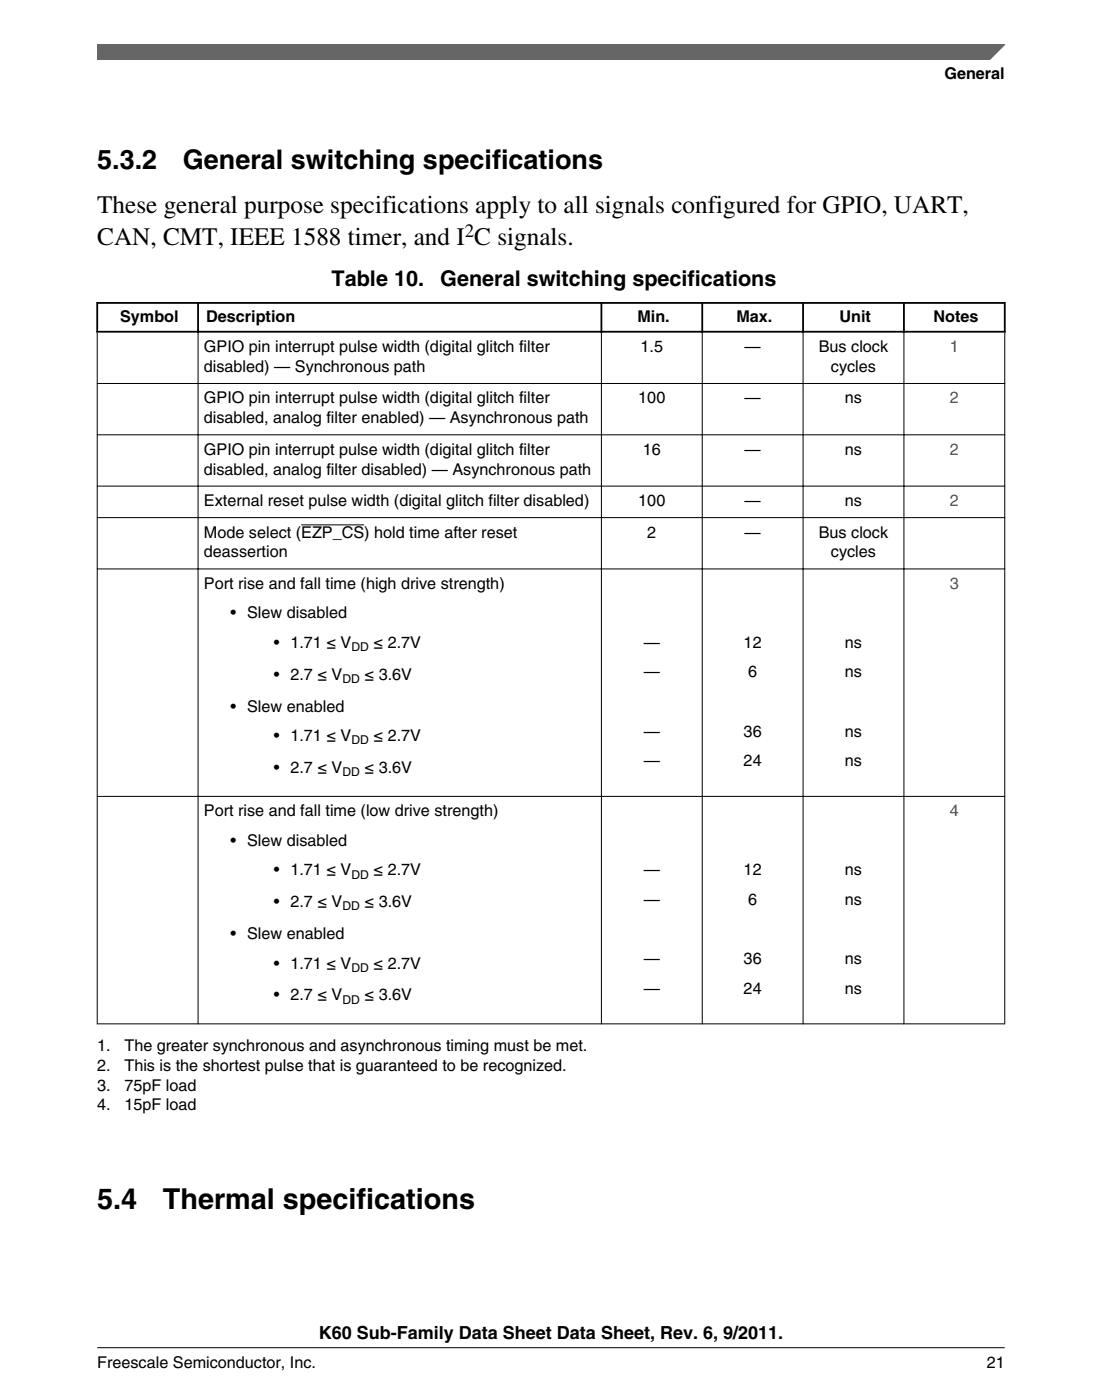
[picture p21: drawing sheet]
<svg xmlns="http://www.w3.org/2000/svg" width="216mm" height="274mm" viewBox="0 0 216 274" stroke-linecap="round" stroke-linejoin="round" font-family="sans-serif">
<defs><g id="words">
<g font-size="5.6">
<text x="19.1" y="236.9">5.4</text>
<text x="31.9" y="236.9">Thermal specifications</text>
</g>
<g font-size="5.3">
<text x="19" y="33.1">5.3.2</text>
<text x="35.8" y="33.1">General switching specifications</text>
</g>
<g font-size="4.9">
<text x="19" y="41.7">These general purpose specifications apply to all signals configured for GPIO, UART,</text>
<text x="19" y="48">CAN, CMT, IEEE 1588 timer, and I C signals.</text>
</g>
<g font-size="4.2">
<text x="65" y="56">Table 10.</text>
<text x="86.3" y="56">General switching specifications</text>
</g>
<text font-size="3.7" x="91.1" y="46.4">2</text>
<text font-size="3.5" x="62.5" y="262.3">K60 Sub-Family Data Sheet Data Sheet, Rev. 6, 9/2011.</text>
<g font-size="3.2">
<text x="185" y="15.5">General</text>
<text x="23.5" y="63">Symbol</text>
<text x="40.4" y="63">Description</text>
<text x="124.9" y="63">Min.</text>
<text x="144.3" y="63">Max.</text>
<text x="164.5" y="63">Unit</text>
<text x="182.9" y="63">Notes</text>
<text x="40" y="69">GPIO pin interrupt pulse width (digital glitch filter</text>
<text x="125.5" y="69">1.5</text>
<text x="145.9" y="69">—</text>
<text x="160.4" y="69">Bus clock</text>
<text x="40" y="72.9">disabled) — Synchronous path</text>
<text x="162.8" y="72.9">cycles</text>
<text x="40" y="79.1">GPIO pin interrupt pulse width (digital glitch filter</text>
<text x="40" y="82.9">disabled, analog filter enabled) — Asynchronous path</text>
<text x="125.1" y="79.1">100</text>
<text x="145.9" y="79.1">—</text>
<text x="165.5" y="79.1">ns</text>
<text x="40" y="89.1">GPIO pin interrupt pulse width (digital glitch filter</text>
<text x="125.9" y="89.1">16</text>
<text x="145.9" y="89.1">—</text>
<text x="165.5" y="89.1">ns</text>
<text x="40" y="93">disabled, analog filter disabled) — Asynchronous path</text>
<text x="40" y="99.2">External reset pulse width (digital glitch filter disabled)</text>
<text x="125.1" y="99.2">100</text>
<text x="145.9" y="99.2">—</text>
<text x="165.5" y="99.2">ns</text>
<text x="40" y="105.3">Mode select (EZP_CS) hold time after reset</text>
<text x="126.8" y="105.3">2</text>
<text x="145.9" y="105.3">—</text>
<text x="160.4" y="105.3">Bus clock</text>
<text x="40" y="109.2">deassertion</text>
<text x="162.8" y="109.2">cycles</text>
<text x="40" y="115.4">Port rise and fall time (high drive strength)</text>
<text x="45.2" y="121.2">• Slew disabled</text>
<text x="53.7" y="127">• 1.71 ≤ V</text>
<text x="73.2" y="127">≤ 2.7V</text>
<text x="126.1" y="127">—</text>
<text x="145.7" y="127">12</text>
<text x="165.5" y="127">ns</text>
<text x="53.7" y="133.2">• 2.7 ≤ V</text>
<text x="71.4" y="133.2">≤ 3.6V</text>
<text x="126.1" y="132.7">—</text>
<text x="146.6" y="132.7">6</text>
<text x="165.5" y="132.7">ns</text>
<text x="45.2" y="139.4">• Slew enabled</text>
<text x="53.7" y="145.2">• 1.71 ≤ V</text>
<text x="73.2" y="145.2">≤ 2.7V</text>
<text x="126.1" y="144.3">—</text>
<text x="145.7" y="144.3">36</text>
<text x="165.5" y="144.3">ns</text>
<text x="53.7" y="151.4">• 2.7 ≤ V</text>
<text x="71.4" y="151.4">≤ 3.6V</text>
<text x="126.1" y="150.1">—</text>
<text x="145.7" y="150.1">24</text>
<text x="165.5" y="150.1">ns</text>
<text x="40" y="160">Port rise and fall time (low drive strength)</text>
<text x="45.2" y="165.7">• Slew disabled</text>
<text x="53.7" y="171.5">• 1.71 ≤ V</text>
<text x="73.2" y="171.5">≤ 2.7V</text>
<text x="126.1" y="171.5">—</text>
<text x="145.7" y="171.5">12</text>
<text x="165.5" y="171.5">ns</text>
<text x="53.7" y="177.8">• 2.7 ≤ V</text>
<text x="71.4" y="177.8">≤ 3.6V</text>
<text x="126.1" y="177.3">—</text>
<text x="146.6" y="177.3">6</text>
<text x="165.5" y="177.3">ns</text>
<text x="45.2" y="184">• Slew enabled</text>
<text x="53.7" y="189.8">• 1.71 ≤ V</text>
<text x="73.2" y="189.8">≤ 2.7V</text>
<text x="126.1" y="188.9">—</text>
<text x="145.7" y="188.9">36</text>
<text x="165.5" y="188.9">ns</text>
<text x="53.7" y="196">• 2.7 ≤ V</text>
<text x="71.4" y="196">≤ 3.6V</text>
<text x="126.1" y="194.7">—</text>
<text x="145.7" y="194.7">24</text>
<text x="165.5" y="194.7">ns</text>
<text x="19" y="205.9">1.</text>
<text x="19.1" y="209.8">2.</text>
<text x="24.4" y="205.9">The greater synchronous and asynchronous timing must be met.</text>
<text x="24.4" y="209.8">This is the shortest pulse that is guaranteed to be recognized.</text>
<text x="19.1" y="213.7">3.</text>
<text x="24.4" y="213.7">75pF load</text>
<text x="19.1" y="217.6">4.</text>
<text x="24.4" y="217.6">15pF load</text>
<text x="19" y="268">Freescale Semiconductor, Inc.</text>
<text x="193.3" y="268">21</text>
</g>
<g font-size="3.2" fill="#00f">
<text x="186.1" y="69">1</text>
<text x="186.1" y="79.1">2</text>
<text x="186.1" y="89.1">2</text>
<text x="186.1" y="99.2">2</text>
<text x="186.1" y="115.4">3</text>
<text x="186.1" y="160">4</text>
</g>
<g font-size="2.4">
<text x="68.9" y="127.6">DD</text>
<text x="67.1" y="133.8">DD</text>
<text x="68.9" y="145.8">DD</text>
<text x="67.1" y="152.1">DD</text>
<text x="68.9" y="172.2">DD</text>
<text x="67.1" y="178.4">DD</text>
<text x="68.9" y="190.4">DD</text>
<text x="67.1" y="196.6">DD</text>
</g>
</g></defs>
<path d="M59 102.8h12.4" fill="none" stroke="#000" stroke-width=".2"/>
<g fill="#fff">
<path d="M117.9 101.5h19.6v9.9h-19.6z" fill-rule="evenodd"/>
<path d="M137.7 101.5h19.6v9.9h-19.6z" fill-rule="evenodd"/>
<path d="M157.4 101.5h19.6v9.9h-19.6z" fill-rule="evenodd"/>
<path d="M177.2 101.5h19.6v9.9h-19.6z" fill-rule="evenodd"/>
<path d="M19.1 111.6h19.6v44.4h-19.6z" fill-rule="evenodd"/>
<path d="M38.9 111.6h78.8v44.4h-78.8z" fill-rule="evenodd"/>
<path d="M117.9 111.6h19.6v44.4h-19.6z" fill-rule="evenodd"/>
<path d="M137.7 111.6h19.6v44.4h-19.6z" fill-rule="evenodd"/>
<path d="M157.4 111.6h19.6v44.4h-19.6z" fill-rule="evenodd"/>
<path d="M177.2 111.6h19.6v44.4h-19.6z" fill-rule="evenodd"/>
<path d="M19.1 156.1h19.6v44.4h-19.6z" fill-rule="evenodd"/>
<path d="M38.9 156.1h78.8v44.4h-78.8z" fill-rule="evenodd"/>
<path d="M117.9 156.1h19.6v44.4h-19.6z" fill-rule="evenodd"/>
<path d="M137.7 156.1h19.6v44.4h-19.6z" fill-rule="evenodd"/>
<path d="M157.4 156.1h19.6v44.4h-19.6z" fill-rule="evenodd"/>
<path d="M177.2 156.1h19.6v44.4h-19.6z" fill-rule="evenodd"/>
</g>
<path d="M18.9 59.4h178.1M19 59.2v6M38.8 59.2v6M117.8 59.2v6M137.6 59.2v6M157.3 59.2v6M177.1 59.2v6M196.8 59.2v6M18.9 65h178.1" fill="none" stroke="#000" stroke-width=".35"/>
<g fill="none" stroke="#000" stroke-width=".2">
<path d="M19 75.1h177.9M19 65.1v135.6M38.8 64.8v135.9M117.8 64.8v135.9M137.6 64.8v135.9M157.3 64.8v135.9M177.1 64.8v135.9M196.8 65.1v135.6M19 85.2h177.9M19 95.3h177.9M19 101.4h177.9M19 111.5h177.9"/>
<path d="M19 156h177.9M19 200.6h177.9"/>
</g>
<path d="M19 8.7h177.8l-5.6 3h-172.2z" fill="#666"/>
<path d="M19 11.7v-3h177.8l-3 3" fill="none" stroke="#666" stroke-width=".28"/>
<path d="M19 264.1h177.8" fill="none" stroke="#000" stroke-width=".2"/>
<use href="#words"/>
</svg>
